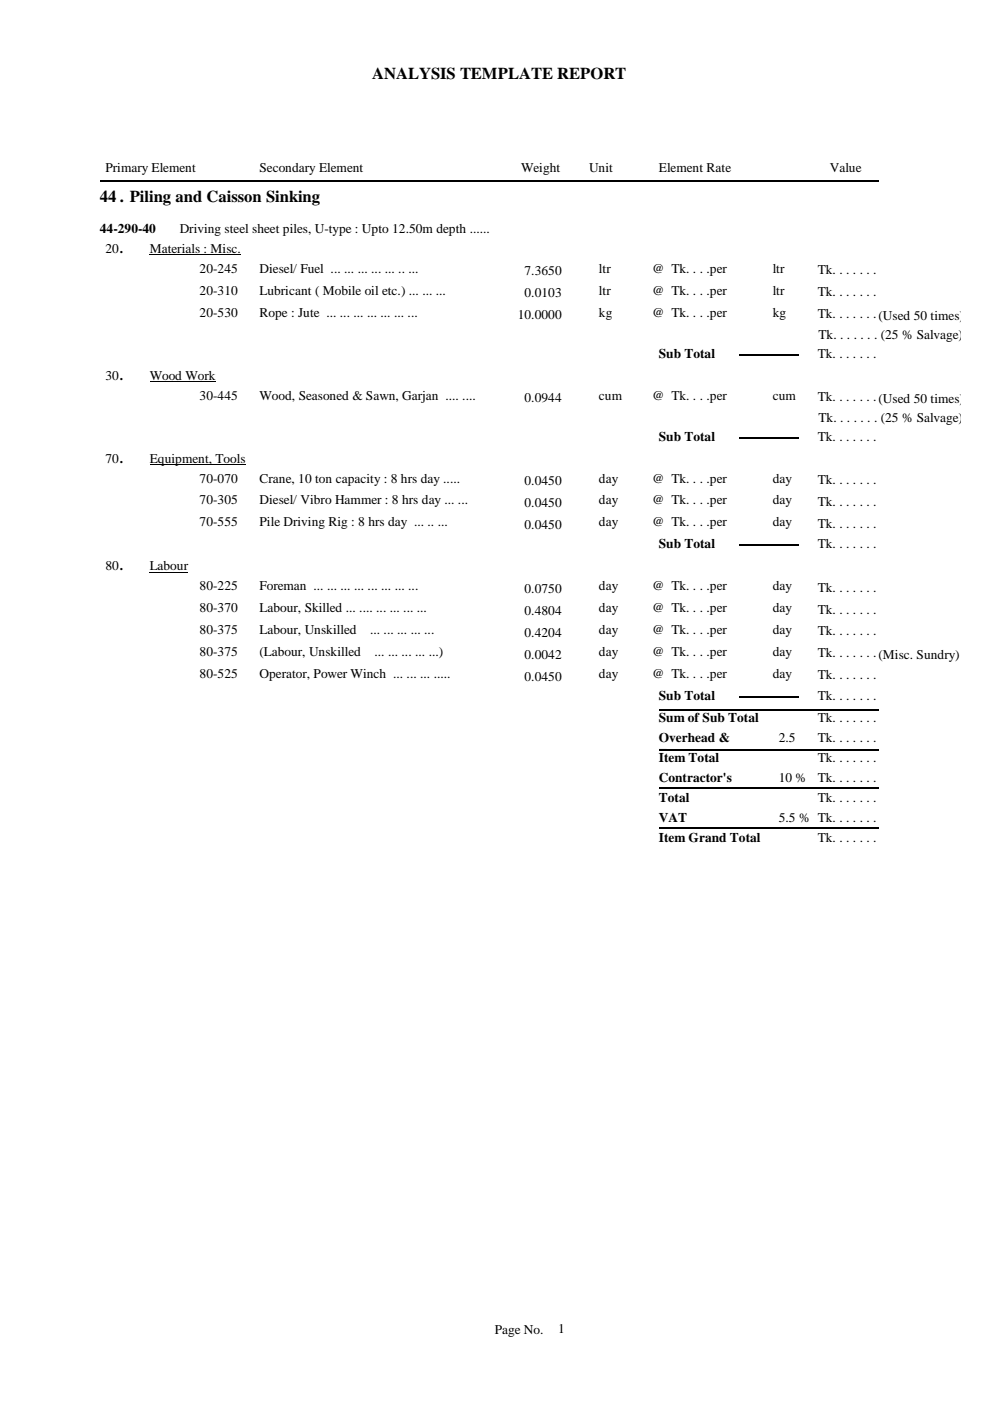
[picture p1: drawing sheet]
<svg xmlns="http://www.w3.org/2000/svg" width="210mm" height="297mm" viewBox="0 0 210 297" stroke-linecap="round" stroke-linejoin="round" font-family="sans-serif">
<defs><g id="words">
<g font-size="3.5">
<text x="78.9" y="16.7">ANALYSIS TEMPLATE REPORT</text>
<text x="21.2" y="42.8">44 . Piling and Caisson Sinking</text>
</g>
<g font-size="2.8">
<text x="22.4" y="36.6">Primary Element</text>
<text x="55" y="36.6">Secondary Element</text>
<text x="110.5" y="36.6">Weight</text>
<text x="124.9" y="36.6">Unit</text>
<text x="139.7" y="36.6">Element Rate</text>
<text x="175.9" y="36.6">Value</text>
<text x="21.2" y="49.5">44-290-40</text>
<text x="22.4" y="53.6">20.</text>
<text x="31.7" y="53.6">Materials : Misc.</text>
<text x="38.1" y="49.5">Driving steel sheet piles, U-type : Upto 12.50m depth ......</text>
<text x="42.3" y="57.9">20-245</text>
<text x="55" y="57.9">Diesel/ Fuel ... ... ... ... ... .. ...</text>
<text x="111.2" y="58.4">7.3650</text>
<text x="127" y="57.9">ltr</text>
<text x="138.3" y="57.9">@ Tk. . . .per</text>
<text x="163.8" y="57.9">ltr</text>
<text x="173.4" y="58.1">Tk. . . . . . .</text>
<text x="42.3" y="62.5">20-310</text>
<text x="55" y="62.5">Lubricant ( Mobile oil etc.) ... ... ...</text>
<text x="111.2" y="63">0.0103</text>
<text x="127" y="62.5">ltr</text>
<text x="138.3" y="62.5">@ Tk. . . .per</text>
<text x="163.8" y="62.5">ltr</text>
<text x="173.4" y="62.8">Tk. . . . . . .</text>
<text x="42.3" y="67.2">20-530</text>
<text x="55" y="67.2">Rope : Jute ... ... ... ... ... ... ...</text>
<text x="109.8" y="67.7">10.0000</text>
<text x="127" y="67.2">kg</text>
<text x="138.3" y="67.2">@ Tk. . . .per</text>
<text x="163.8" y="67.2">kg</text>
<text x="173.4" y="67.4">Tk. . . . . . .(Used 50 times)</text>
<text x="173.6" y="71.8">Tk. . . . . . . (25 % Salvage)</text>
<text x="139.7" y="75.8">Sub Total</text>
<text x="173.4" y="75.8">Tk. . . . . . .</text>
<text x="22.4" y="80.5">30.</text>
<text x="31.7" y="80.5">Wood Work</text>
<text x="42.3" y="84.7">30-445</text>
<text x="55" y="84.7">Wood, Seasoned &amp; Sawn, Garjan .... ....</text>
<text x="111.2" y="85.2">0.0944</text>
<text x="127" y="84.7">cum</text>
<text x="138.3" y="84.7">@ Tk. . . .per</text>
<text x="163.8" y="84.7">cum</text>
<text x="173.4" y="85">Tk. . . . . . .(Used 50 times)</text>
<text x="173.6" y="89.4">Tk. . . . . . . (25 % Salvage)</text>
<text x="139.7" y="93.4">Sub Total</text>
<text x="173.4" y="93.4">Tk. . . . . . .</text>
<text x="22.4" y="98.1">70.</text>
<text x="31.7" y="98.1">Equipment, Tools</text>
<text x="42.3" y="102.3">70-070</text>
<text x="42.3" y="107">70-305</text>
<text x="55" y="102.3">Crane, 10 ton capacity : 8 hrs day .....</text>
<text x="55" y="107">Diesel/ Vibro Hammer : 8 hrs day ... ...</text>
<text x="111.2" y="102.8">0.0450</text>
<text x="111.2" y="107.5">0.0450</text>
<text x="127" y="102.3">day</text>
<text x="127" y="107">day</text>
<text x="138.3" y="102.3">@ Tk. . . .per</text>
<text x="138.3" y="107">@ Tk. . . .per</text>
<text x="163.8" y="102.3">day</text>
<text x="163.8" y="107">day</text>
<text x="173.4" y="102.6">Tk. . . . . . .</text>
<text x="173.4" y="107.2">Tk. . . . . . .</text>
<text x="42.3" y="111.6">70-555</text>
<text x="55" y="111.6">Pile Driving Rig : 8 hrs day ... .. ...</text>
<text x="111.2" y="112.1">0.0450</text>
<text x="127" y="111.6">day</text>
<text x="138.3" y="111.6">@ Tk. . . .per</text>
<text x="163.8" y="111.6">day</text>
<text x="173.4" y="111.9">Tk. . . . . . .</text>
<text x="139.7" y="116.3">Sub Total</text>
<text x="173.4" y="116.3">Tk. . . . . . .</text>
<text x="22.4" y="120.9">80.</text>
<text x="31.7" y="120.9">Labour</text>
<text x="42.3" y="125.2">80-225</text>
<text x="55" y="125.2">Foreman ... ... ... ... ... ... ... ...</text>
<text x="111.2" y="125.7">0.0750</text>
<text x="127" y="125.2">day</text>
<text x="138.3" y="125.2">@ Tk. . . .per</text>
<text x="163.8" y="125.2">day</text>
<text x="173.4" y="125.4">Tk. . . . . . .</text>
<text x="42.3" y="129.8">80-370</text>
<text x="55" y="129.8">Labour, Skilled ... .... ... ... ... ...</text>
<text x="111.2" y="130.3">0.4804</text>
<text x="127" y="129.8">day</text>
<text x="138.3" y="129.8">@ Tk. . . .per</text>
<text x="163.8" y="129.8">day</text>
<text x="173.4" y="130.1">Tk. . . . . . .</text>
<text x="42.3" y="134.5">80-375</text>
<text x="55" y="134.5">Labour, Unskilled</text>
<text x="78.5" y="134.5">... ... ... ... ...</text>
<text x="111.2" y="135">0.4204</text>
<text x="127" y="134.5">day</text>
<text x="138.3" y="134.5">@ Tk. . . .per</text>
<text x="163.8" y="134.5">day</text>
<text x="173.4" y="134.7">Tk. . . . . . .</text>
<text x="42.3" y="139.1">80-375</text>
<text x="42.3" y="143.8">80-525</text>
<text x="55" y="139.1">(Labour, Unskilled</text>
<text x="55" y="143.8">Operator, Power Winch ... ... ... .....</text>
<text x="79.4" y="139.1">... ... ... ... ...)</text>
<text x="111.2" y="139.6">0.0042</text>
<text x="127" y="139.1">day</text>
<text x="127" y="143.8">day</text>
<text x="138.3" y="139.1">@ Tk. . . .per</text>
<text x="138.3" y="143.8">@ Tk. . . .per</text>
<text x="163.8" y="139.1">day</text>
<text x="163.8" y="143.8">day</text>
<text x="173.4" y="139.4">Tk. . . . . . .(Misc. Sundry)</text>
<text x="111.2" y="144.3">0.0450</text>
<text x="139.7" y="148.4">Sub Total</text>
<text x="173.4" y="144">Tk. . . . . . .</text>
<text x="173.4" y="148.4">Tk. . . . . . .</text>
<text x="139.7" y="153.1">Sum of Sub Total</text>
<text x="173.4" y="153.1">Tk. . . . . . .</text>
<text x="139.7" y="157.3">Overhead &amp;</text>
<text x="139.7" y="160.7">Estt.</text>
<text x="139.7" y="161.6">Item Total</text>
<text x="165.1" y="157.3">2.5</text>
<text x="165.1" y="160.7">%</text>
<text x="173.4" y="157.3">Tk. . . . . . .</text>
<text x="173.4" y="161.6">Tk. . . . . . .</text>
<text x="139.7" y="165.8">Contractor's</text>
<text x="165.1" y="165.8">10 %</text>
<text x="173.4" y="165.8">Tk. . . . . . .</text>
<text x="139.7" y="169.1">Profit</text>
<text x="139.7" y="170">Total</text>
<text x="173.4" y="170">Tk. . . . . . .</text>
<text x="139.7" y="174.3">VAT</text>
<text x="139.7" y="178.5">Item Grand Total</text>
<text x="165.1" y="174.3">5.5 % Tk. . . . . . .</text>
<text x="173.4" y="178.5">Tk. . . . . . .</text>
<text x="104.9" y="282.7">Page No.</text>
<text x="118.3" y="282.6">1</text>
</g>
</g></defs>
<path d="M21.2 38.3h165.1M156.6 75.2h12.7M156.6 92.8h12.7M156.6 115.6h12.7M139.7 159.1h46.6M139.7 150.6h46.6M156.6 147.8h12.7M139.7 175.5h46.6M139.7 167h46.6" fill="none" stroke="#000" stroke-width=".34"/>
<path d="M31.7 54h19.4M31.7 80.9h14M31.7 98.4h20.4M31.7 121.3h8.2" fill="none" stroke="#000" stroke-width=".21"/>
<use href="#words"/>
</svg>
